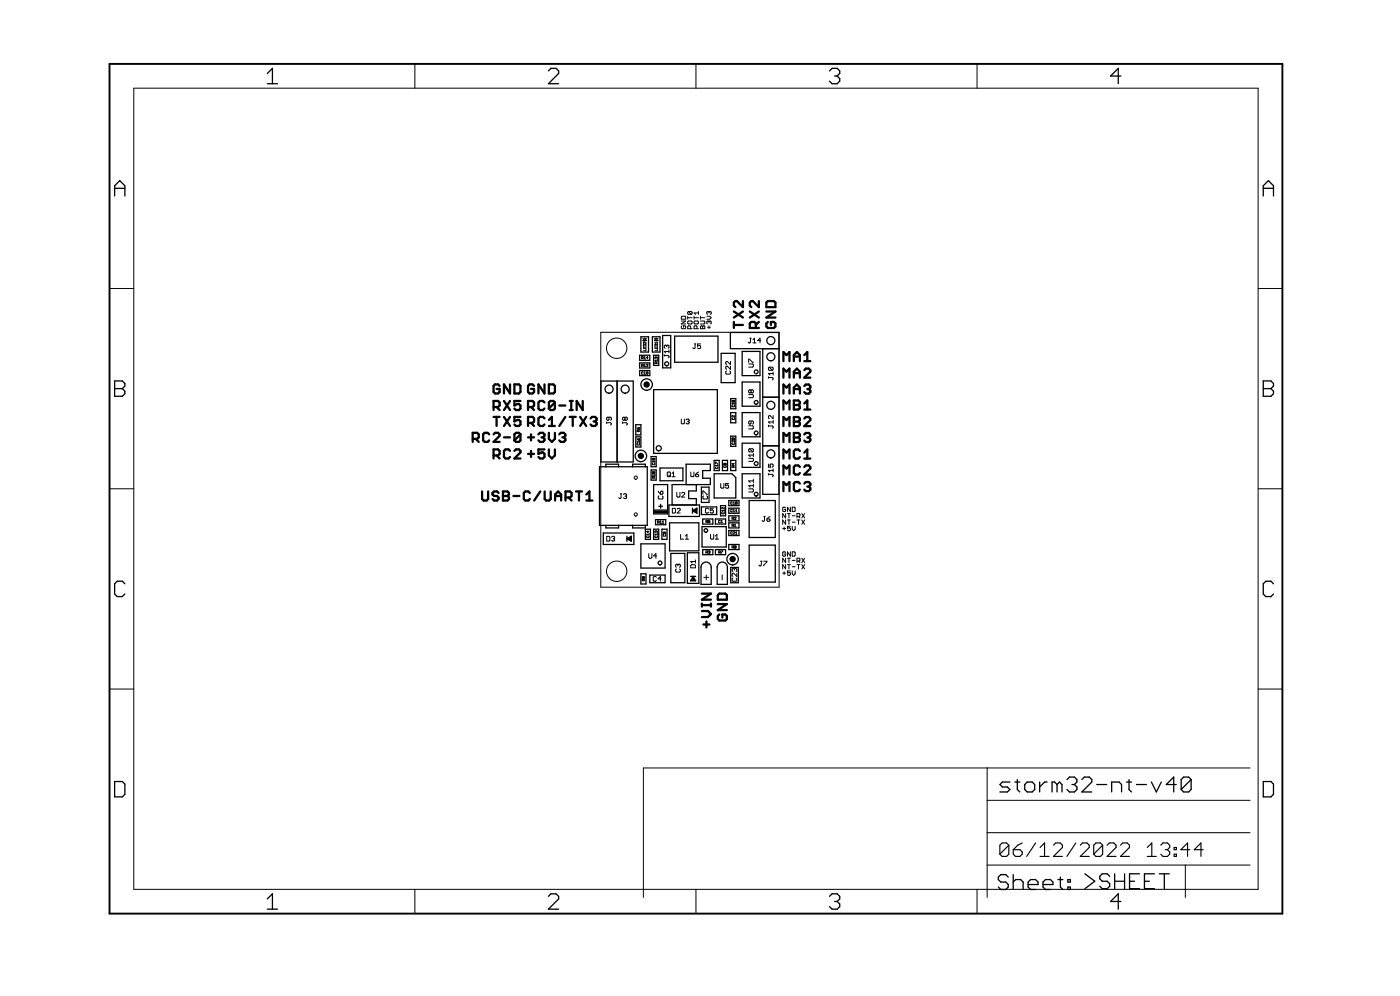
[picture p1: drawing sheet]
<svg xmlns="http://www.w3.org/2000/svg" width="286mm" height="203mm" viewBox="0 0 286 203" stroke-linecap="round" stroke-linejoin="round" font-family="sans-serif">
<g fill="none" stroke="#000" stroke-width=".2">
<path d="M27.3 18h229.5v163.4h-229.5zM84.7 13v5M142 13v5M199.4 13v5M22.4 58.9h4.9M256.8 58.9h4.9M122.6 67.8h36.4v52h-36.4zM131 73.1h.2l.1-.3-.3-.1v.5M131 74.6h.2l.1-.2-.3-.1v.5M131.1 73.1l.2 .1M131.1 74.6l.2 .2M131.2 69.1h.8"/>
<path d="M131.2 69.5l.4-.4 .4 .4zM131.3 75.9h-.3v.5l.3-.1M131.3 70.7v.4h.5v-.4M131.4 70.2h.4v.4h-.5zM131.4 72.9l.2-.2v.5M131.4 74.5l.2-.2v.5M131.4 76l.2-.1v.5M131.4 73.2h.4M131.4 74.8h.4M131.4 76.4h.4M131.6 70.9v.2M131.6 69v.1"/>
<path d="M131.6 69.5v.1M131.8 69.8v.3l-.3-.3h-.2l.1 .3M131.8 71.2v.3h-.5M131.9 74.4h.4l-.4 .4h.4M132.3 76.1l-.4-.1 .1-.1h.3v.4h-.4M132.3 73h-.4l.3-.3v.5M133.5 69.1h.8M133.5 69.5l.4-.4 .4 .4zM133.7 70.7v.4h.5v-.4M133.8 70.2h.3l.1 .4h-.5zM133.9 70.9v.2M133.9 72.9v.1"/>
<path d="M133.9 72.9h.3l-.1 .3M133.9 72.9h-.2l.1 .3M133.9 69v.1M133.9 69.5v.1M134 74.1v-.2l-.2-.1-.1 .3h.5M134.2 73.8l-.2 .2M134.2 71.2v.3h-.5M134.2 69.8v.3M134.2 73.3v.4M134.2 69.9h-.5l.1 .2M134.2 73.5h-.5l.1 .2M135.6 72.5h.8l.1 .2-.1 .3"/>
<path d="M135.6 72.4v.3M136.1 70.6l.1-.2 .3 .2-.1 .5M136.1 70.6l-.2-.2-.3 .2 .1 .5M136.1 70.6v.1M136.5 71.7h-.9l.3 .3M136.5 71.4v.6M139.1 65.5h.9l-.9 .6h.9M139.1 64.7l.1-.2h.6l.2 .2v.4h-.9zM139.2 66.5l-.1 .1 .1 .5h.6l.2-.5-.5-.1v.3M140.4 65.6l.1-.1h.6l.2 .4-.2 .2h-.6zM140.4 64.8h.9M140.4 64.5v.6"/>
<path d="M140.5 63.5h.6l.2 .2-.2 .4M140.5 63.5l-.1 .5 .1 .1h.6M140.5 63.5l.6 .6M141 67.1v-.5l-.2-.1-.4 .1v.5h.9M141.7 65.6l.1-.1h.6l.2 .4-.2 .2h-.6zM141.7 64.8h.9M141.7 64.5v.6M141.7 70.2h.3M141.9 70.2v.8l-.2 .1-.3-.1M142.3 67.1v-.5l-.5-.1-.1 .1v.5h.9M142.6 63.5v.6M142.6 63.8h-.9l.3 .3"/>
<path d="M143 65.5h.7l.2 .1-.2 .5h-.7M143 66.6l.1-.1 .3 .1 .3-.1 .2 .1v.5h-.9zM143 64.5v.6M143 64.8h.9M143 70.2h-.6v.4l.4-.1 .2 .5-.2 .1-.4-.1M143.4 66.6v.5M144.3 64.5h.6l.3 .3-.3 .3h-.6M144.4 66.8h.6M144.7 63.7v.1M144.7 65.6v.2M144.7 66.5v.6M144.7 65.6l-.1-.1-.3 .1 .1 .5"/>
<path d="M144.7 63.7l-.1-.2-.3 .2 .1 .4M144.7 65.6l.2-.1 .3 .1-.2 .5M144.7 63.7l.2-.2 .3 .2-.2 .4M148.3 75.7l-.2 .1 .2 .5h.6l.2-.1-.2-.5M149.1 73.7v.7l-.6-.7-.4 .2 .2 .5M149.1 74.7v.7l-.6-.7-.4 .2 .2 .5M152.8 74.3h.8l.2 .1-.2 .5h-.8M152.8 73.9v-.6l1 .6M153 69h.3M153.2 69v.8l-.2 .2-.3-.2M153.3 79.7l.2-.2 .3 .2-.2 .5-.3-.2M153.3 79.7l-.2-.2-.3 .2 .2 .5 .3-.2"/>
<path d="M153.3 79.7v.3M153.7 70h.6M153.7 69.3l.3-.3v1M155.3 69.5h-.7l.5-.5v1M156.8 77h.8l.2 .2-.2 .3M156.8 76.9v.3M157 74.9h.6l.2 .2-.2 .4M157 74.9l-.2 .2 .2 .4h.6M157 74.9l.6 .6M157.8 75.9v.6M157.8 76.2h-1l.4 .3M22.4 99.7h4.9"/>
<path d="M123.8 86.1v.3M123.8 86.2h.8l.2 .2-.2 .3M124.3 85.1v.5l-.2 .2-.3-.2 .2-.5h.6l.2 .2-.2 .5M127.1 86.2h.8l.1 .2-.1 .3M127.1 86.1v.3M127.6 85.3l.1-.2 .3 .2-.1 .5-.3-.2M127.6 85.3l-.2-.2-.3 .2 .1 .5 .4-.2M127.6 85.3v.3M130 87.2l.3 .4M130 89.5l.3 .3M130.1 90.5v.3h.4v-.3M130.3 89.6l.2-.1v.2l-.2 .1z"/>
<path d="M130.4 88.1l-.1-.4-.3 .1v.3h.5M130.4 87.2l.1 .1v.3h-.2zM130.5 87.7l-.1 .2M130.5 90v.3M130.5 90.1h-.5l.2 .2M133.2 93.5v.3h.2v-.3l.3 .1-.1 .2M133.2 94.5v.3h.4v-.3M133.2 96.2v.4h.4M133.2 96.2h.4v.4M133.2 96.2l.4 .4M133.5 97.5v-.2l-.3-.1v.3h.5M133.7 94.2h-.5l.1 .1"/>
<path d="M133.7 94v.3M133.7 96.7v.4M133.7 97.2l-.2 .2M133.7 96.9h-.5l.1 .2M136.2 96.5l.2-.2 .4 .2v.6l-.1 .2-.5-.2zM136.5 96.9l.3 .4M137.2 97.3h.6M137.2 96.6l.3-.3v1M139.1 85.5v.8l.1 .2 .5-.2v-.8M140 85.7l.5-.2 .2 .2-.2 .3M140.3 86h.2M140.5 86l.2 .1-.2 .4-.5-.2"/>
<path d="M141 96.3v.8l.2 .2 .4-.2v-.8M142 96.8h.5l.1 .3-.5 .2zM142.6 96.3l-.6 .5M146 94.6v-.3l.5 .3M146.1 95.3v.3h.3v-.3M146.5 94.8v.3M146.5 94.9h-.5l.2 .2M147.1 98.6v.8l.2 .2 .4-.2v-.8M147.8 95v.3h.3v-.3M148 94.6h-.3l.1 .3 .2-.1M148 94.6h.2l-.1 .3-.1-.1M148 94.6v.2"/>
<path d="M148.7 98.6h-.6v.5l.3-.1 .3 .1-.1 .5-.5-.2M149.5 82.7v.3h.3v-.3M149.5 85.3v.3h.3v-.3M149.5 89.4v.3h.3M149.5 90.3v.4h.3v-.4M149.5 89.4h.3v.3M149.5 89.4l.3 .3M149.7 81.8h-.3l.1 .2 .2-.1M149.7 81.8h.2l-.1 .2-.1-.1M149.7 94.5v.4l-.3-.3h.5M149.7 81.8v.1M149.7 95.3v-.2l-.2-.1-.1 .3h.5"/>
<path d="M149.9 84.8v.3l-.3-.3-.2 .1 .1 .2M149.9 89.8v.4l-.3-.4-.2 .1 .1 .3M149.9 82.2v.3M149.9 95l-.2 .2M149.9 82.3h-.5l.2 .2M152.8 80.5h.8l.2 .2-.2 .4h-.8M152.8 86.9h.8l.2 .1-.2 .5h-.8M152.8 93.5h.8l.2 .2-.2 .4h-.8M152.8 99.7h.8l.2 .2-.2 .5h-.8M153 91.6l.6 .6M153 91.6h.6l.2 .1-.2 .5M153 91.6l-.2 .4 .2 .2h.6"/>
<path d="M153.3 85.9v.5l-.2 .1-.3-.1 .2-.5h.6l.2 .2-.2 .4M153.8 92.5v.7M153.8 97.8v.6M153.8 98.8v.6M153.8 92.8h-1l.3 .4M153.8 99.1h-1l.3 .3M153.8 98.1h-1l.3 .3M156.8 94.7v.6h.5l-.1-.3 .1-.3 .5 .1-.2 .5M156.8 96.8h.8l.2 .1-.2 .4M156.8 86.9h.8l.2 .2-.2 .3M156.8 86.7v.4M156.8 96.6v.3"/>
<path d="M157.8 84.8v.6l-.6-.6-.4 .2 .2 .4M157.8 85.8v.6M157.8 95.6v.7M157.8 96h-1l.4 .3M157.8 86.1h-1l.4 .3M256.8 99.7h4.9M123.8 109.4h.5l.2 .2v.6l-.2 .2h-.5zM124.8 109.6l.5-.2 .2 .2-.2 .3M125.1 109.9h.2M125.3 109.9l.2 .2-.2 .3-.5-.2M126.6 100.7h.3M126.8 100.7v.8l-.2 .2-.3-.2"/>
<path d="M127.3 100.9l.4-.2 .2 .2-.2 .3M127.6 101.2h.1M127.7 101.2l.2 .2-.2 .3-.4-.2M131.3 117.7v.2h-.2l.1-.2h.3v.3M131.4 118.5v-.3l-.2-.1-.1 .4h.5M131.6 118.1l-.2 .2M132.1 109.3v.3h.3v-.3M132.2 108.3v.4l-.2-.3h.5M132.4 112.9v.8l.2 .2 .5-.2v-.8M132.5 108.8v.4M132.5 109h-.5l.2 .2M133.8 109.3v.3h.3v-.3"/>
<path d="M133.9 108.4v.1M133.9 108.4h.3l-.1 .3M133.9 108.4h-.2l.1 .3M134 117.8l-.2-.2-.5 .2v.6l.2 .2 .5-.2M134 113.4h-.6l.5-.5v1M134.2 108.8v.4M134.2 109h-.5l.1 .2M134.2 106.6h.3v-.2l-.3-.1v.5M134.4 100.2l.4 .6M134.4 106.6l.1 .2M134.5 101.2l-.1 .1 .1 .5h.7l.1-.2-.1-.4M134.7 106.4l.2-.1v.5"/>
<path d="M134.7 106.8h.3M134.8 100.4l.2-.2 .3 .2-.1 .4h-.4zM134.9 118.1h-.6l.5-.5v1M135.2 106.4l.1-.1v.5M135.2 106.8h.3M135.5 109v.4l.4-.1-.1-.3M135.6 108.6v.2h-.2l.1-.2h.3v.3M137.2 103.7h.5l.2 .2v.6l-.2 .2h-.5zM138.1 116.1l-.2 .1 .2 .5h.6l.2-.1-.2-.5M138.1 100.5v.8l.2 .1 .5-.1v-.8M138.2 103.9l.2-.2 .4 .2-.6 .8h.6M138.4 115.3l-.2-.2-.3 .2 .2 .4"/>
<path d="M138.4 115.3l.1-.2 .4 .2-.2 .4M138.4 115.3v.1M138.9 109v1h.7M139.1 100.6l.2-.1 .5 .1-.7 .8h.7M139.9 110h.6M139.9 109.4l.3-.4v1M141.1 115.2h.7l.1 .2v.4h-.9v-.4zM141.9 114.2v.7M141.9 114.6h-.9l.3 .3M143.5 100.8v-.6l.9 .6M143.6 101.2l-.1 .1 .1 .5h.7l.1-.2-.1-.4M143.6 117.8h1.1"/>
<path d="M144.1 106.5h.2l.1-.3h-.3v.4M144.1 112.7l.3-.1-.1-.2h-.2v.5M144.2 117.3v1M144.3 106.5l.1 .1M144.3 112.7l.1 .2M144.6 112.5l.2-.1v.2M144.6 103.9l-.1-.2-.5 .2v.6l.2 .2 .4-.2M144.7 112.6h.1M144.8 112.6v.3l-.2-.1M144.9 106.2h-.3v.2h.3l-.1 .2h-.2M145 109v.8l.2 .2 .5-.2v-.8M145.6 103.7h-.6v.5l.3-.2 .3 .2-.2 .5-.4-.2"/>
<path d="M146 110h.6M146 109.4l.3-.4v1M146.7 112.7l.3-.1-.1-.2h-.2v.5M146.9 112.7l.1 .2M147 106.2h-.3v.4h.3M147.2 106.6h.3M147.2 106.3l.1-.1v.4M147.2 112.4h.3l-.3 .5M147.4 117.3v1M147.4 104.5v.3h.3v-.3M147.8 103.5v.4l-.3-.4-.2 .1 .1 .3M147.8 104v.3"/>
<path d="M147.8 104.2h-.5l.2 .1M149.4 105.8h.3v-.3h-.3v.5M149.4 107.3l.3-.1v-.3h-.3v.5M149.4 111.7l.3-.1v-.2h-.3v.4M149.5 104h-.3v.4h.3M149.5 108.6h-.3v.3h.3M149.5 102.5h-.3v.3h.3M149.6 111.7l.1 .1M149.6 107.3l.1 .1M149.6 105.8l.1 .2M149.6 117.9l-.2 .2 .2 .5h.6l.2-.2-.2-.5M149.6 108.6h.4l-.4 .4h.4"/>
<path d="M149.6 104.4h.4M149.6 104.1l.2-.2v.5M149.6 102.5l.2-.1v.5M149.6 102.9h.4M149.9 105.6h.3l-.3 .4h.3M149.9 107.1l.2-.2v.5M149.9 107.4h.3M149.9 116.2v.1M149.9 116.2l-.1-.2-.4 .2 .2 .4M149.9 116.2l.2-.2 .3 .2-.2 .4M150 111.6v-.2h.2v.2M150 111.6v.2h.2v-.2"/>
<path d="M150 111.6h.2M150.1 109h.4M150.1 104.4h.4M150.1 104.1l.2-.2v.5M150.1 108.7l.2-.2v.5M150.4 117v.6l-.6-.6-.4 .1 .2 .5M150.5 102.5l-.4 .3M150.5 102.5h-.4v.3M150.5 102.5v.3h-.4M155.2 114.5h.3M155.4 114.5v.8l-.2 .2-.3-.2M155.9 105.4h.3"/>
<path d="M155.9 114.5h.6l-.6 1M156 105.4v.8l-.1 .2-.3-.2M156.5 105.9h.5l.2 .3-.5 .2zM157.2 105.4l-.7 .5M159.8 107.8h.5M159.8 116.9h.5M160.1 107.5v.6M160.1 116.6v.6M160.3 103.6l-.1-.1-.4 .1v.6l.1 .2 .4-.2v-.3h-.2M160.3 104.8v.9l-.5-.9v.9M160.3 106.1v.9l-.5-.9v.9M160.3 112.7l-.1-.1-.4 .1v.6l.1 .2 .4-.2v-.3h-.2"/>
<path d="M160.3 113.9v.9l-.5-.9v.9M160.3 115.2v.9l-.5-.9v.9M160.7 106.1h.6M160.7 104.8h.6M160.7 115.2h.6M160.7 113.9h.6M161 104.8v.9M161 106.1v.9M161 113.9v.9M161 115.2v.9M161.3 107.4h-.6v.4l.5-.1 .1 .4-.1 .2-.5-.2M161.3 103.5v.9l-.6-.9v.9"/>
<path d="M161.3 112.6v.9l-.6-.9v.9M161.3 116.5h-.6v.4l.5-.1 .1 .4-.1 .2-.5-.2M161.7 103.5h.4l.2 .1v.6l-.2 .2h-.4zM161.7 107.4v.6l.3 .3 .3-.3v-.6M161.7 112.6h.4l.2 .1v.6l-.2 .2h-.4zM161.7 116.5v.6l.3 .3 .3-.3v-.6M161.7 106.5h.6M161.7 105.2h.6M161.7 115.6h.6M161.7 114.3h.6M162.7 106.1h.6M162.7 105.4h.4l.2-.2-.2-.4h-.4v.9"/>
<path d="M162.7 114.5h.4l.2-.2-.2-.4h-.4v.9M162.7 115.2h.6M163 106.1v.9M163 115.2v.9M163 105.4l.3 .3M163 114.5l.3 .3M163.6 106.1l.6 .9M163.6 104.8l.6 .9M163.6 115.2l.6 .9M163.6 113.9l.6 .9M164.2 106.1l-.6 .9M164.2 104.8l-.6 .9"/>
<path d="M164.2 115.2l-.6 .9M164.2 113.9l-.6 .9M22.4 140.6h4.9M201.5 156.7v26.4M255.1 156.7h-123.8v26.4M256.8 140.6h4.9M201.5 176.5h53.6M201.5 169.9h53.6M201.5 163.3h53.6M241.9 176.5v6.6M84.7 181.4v5M142 181.4v5"/>
<path d="M199.4 181.4v5"/>
<circle cx="125.9" cy="71" r="2.08"/>
<circle cx="129.8" cy="97.4" r=".32"/>
<circle cx="125.9" cy="116.5" r="2.08"/>
<circle cx="129.8" cy="105" r=".33"/>
</g>
<g fill="none" stroke="#000" stroke-width=".46">
<path d="M102 78.7l-.3-.3h-.7l-.3 .3v1.3l.3 .3h.7l.3-.3v-.7h-.6M104.1 78.4v1.9l-1.2-1.9v1.9M105 78.4h.9l.3 .3v1.3l-.3 .3h-.9zM109 78.7l-.3-.3h-.6l-.3 .3v1.3l.3 .3h.6l.3-.3v-.7h-.6M111.1 78.4v1.9l-1.2-1.9v1.9M112 78.4h1l.3 .3v1.3l-.3 .3h-1zM149.8 66.3h1.8M149.8 65.7v1.2M149.8 63.6l1.8 1.2M151.6 61.4v1.3l-1.2-1.3h-.3l-.3 .3v.6l.3 .4M151.6 63.6l-1.8 1.2M153 63.6l1.9 1.2"/>
<path d="M154.3 66.9v-.9l-.3-.3h-.7l-.3 .3v.9h1.9M154.9 61.4v1.3l-1.2-1.3h-.4l-.3 .3v.6l.3 .4M154.9 65.7l-.6 .6M154.9 63.6l-1.9 1.2M156.4 63.6h1.9l-1.9 1.2h1.9M156.7 65.7l-.3 .3v.6l.3 .3h1.3l.3-.3v-.6l-.3-.3h-.7v.6M156.7 61.4h1.3l.3 .3v1h-1.9v-1zM159.9 73.7v-1.9l.6 .6 .6-.6v1.9M159.9 77.1v-1.9l.6 .6 .6-.6v1.9M162 73.7v-1.3l.6-.6 .7 .6v1.3M162 77.1v-1.3l.6-.6 .7 .6v1.3M162 79.4h1.3"/>
<path d="M162 76.1h1.3M162 72.7h1.3M164.2 75.5l.3-.3h.6l.3 .3v.3l-1.2 1.3h1.2M164.2 78.8l.3-.3h.6l.3 .3v.3l-.3 .3M164.2 72.4l.6-.6v1.9M164.2 73.7h1.2M164.8 79.4h.3M165.1 79.4l.3 .3v.3l-.3 .3h-.6l-.3-.3M96.5 89.5h.9l.3-.3v-.6l-.3-.3h-.9v1.9M97.1 89.5l.6 .7M99.8 88.6l-.3-.3h-.6l-.3 .3v1.2l.3 .4h.6l.3-.4M100.7 92.9h1l.3-.3v-.6l-.3-.3h-1v1.8"/>
<path d="M100.7 88.6l.3-.3h.7l.3 .3v.3l-1.3 1.3h1.3M100.7 85.1h1.3M100.7 83h1l.3-.3v-.6l-.3-.3h-1v1.9M101.4 83l.6 .7M101.4 85.1v1.8M101.4 92.9l.6 .6M102.9 89.2h1.2M102.9 81.8l1.2 1.9M102.9 85.1l1.2 1.8M104.1 92l-.3-.3h-.6l-.3 .3v1.2l.3 .3h.6l.3-.3M104.1 81.8l-1.2 1.9M104.1 85.1l-1.2 1.8"/>
<path d="M105 92l.3-.3h.6l.3 .3v.3l-1.2 1.2h1.2M106.2 88.6l-.3-.3h-.6l-.3 .3v1.2M106.2 88.6v1.2l-.3 .4h-.6l-.3-.4M106.2 85.1h-1.2v.9l.6-.3h.3l.3 .3v.6l-.3 .3h-.6l-.3-.3M106.2 81.8h-1.2v.9l.6-.3h.3l.3 .3v.6l-.3 .4h-.6l-.3-.4M106.2 88.6l-1.2 1.2M107.8 89.2h1.2M107.8 86.3h.9l.3-.3v-.6l-.3-.3h-.9v1.8M107.8 83h.9l.3-.3v-.6l-.3-.3h-.9v1.9M107.8 92.6h1.2M108.4 83l.6 .7M108.4 86.3l.6 .6"/>
<path d="M108.4 88.6v1.2M108.4 92v1.2M109.9 88.6l.3-.3h.6l.3 .3v.3l-.3 .3M110.5 89.2h.3M110.8 89.2l.3 .3v.3l-.3 .4h-.6l-.3-.4M111.1 91.7h-1.2v.9l.6-.3h.3l.3 .3v.6l-.3 .3h-.6l-.3-.3M111.1 85.4l-.3-.3h-.6l-.3 .3v1.2l.3 .3h.6l.3-.3M111.1 82.1l-.3-.3h-.6l-.3 .3v1.2l.3 .4h.6l.3-.4M112 88.3v1.2l.6 .7 .7-.7v-1.2M112 91.7v1.2l.6 .6 .7-.6v-1.2M112 86.9h1.3M112 85.7l.6-.6v1.8"/>
<path d="M113.3 82.1l-.3-.3h-.7l-.3 .3v1.2M113.3 82.1v1.2l-.3 .4h-.7l-.3-.4M113.3 82.1l-1.3 1.2M114.2 88.6l.3-.3h.6l.3 .3v.3l-.3 .3M114.2 82.7h1.2M114.8 89.2h.3M115.1 89.2l.3 .3v.3l-.3 .4h-.6l-.3-.4M115.4 85.1l-1.2 1.8M116.3 85.1h1.2M116.3 81.8h.6M116.3 83.7h.6M116.6 81.8v1.9"/>
<path d="M116.9 85.1v1.8M118.4 85.1l1.2 1.8M118.9 81.8v1.9l-1.2-1.9v1.9M119.6 85.1l-1.2 1.8M120.5 85.4l.4-.3h.6l.3 .3v.3l-.3 .3M121.2 86h.3M121.5 86l.3 .3v.3l-.3 .3h-.6l-.4-.3M159.9 80.3v-1.8l.6 .6 .6-.6v1.8M159.9 83.6v-1.9l.6 .6 .6-.6v1.9M159.9 86.9v-1.8l.6 .6 .6-.6v1.8M159.9 90.2v-1.9l.6 .7 .6-.7v1.9M159.9 93.6v-1.9l.6 .6 .6-.6v1.9"/>
<path d="M159.9 96.8v-1.8l.6 .6 .6-.6v1.8M162 80.3v-1.2l.6-.6 .7 .6v1.2M162 81.7h1l.3 .3v.3l-.3 .3 .3 .3v.3l-.3 .4h-1zM162 85.1h1l.3 .3v.3l-.3 .3 .3 .3v.3l-.3 .3h-1zM162 88.3h1l.3 .3v.4l-.3 .3 .3 .3v.3l-.3 .3h-1zM162 89.3h1M162 86h1M162 82.6h1M163.3 98.7l-.3-.4h-.7l-.3 .4v1.2l.3 .3h.7l.3-.3M163.3 92l-.3-.3h-.7l-.3 .3v1.3l.3 .3h.7l.3-.3M163.3 95.3l-.3-.3h-.7l-.3 .3v1.2l.3 .3h.7l.3-.3M164.2 98.7l.3-.4h.6l.3 .4v.3l-.3 .3"/>
<path d="M164.2 85.4l.3-.3h.6l.3 .3v.3l-1.2 1.2h1.2M164.2 88.6l.3-.3h.6l.3 .3v.4l-.3 .3M164.2 95.3l.3-.3h.6l.3 .3v.3l-1.2 1.2h1.2M164.2 93.6h1.2M164.2 92.3l.6-.6v1.9M164.2 82.3l.6-.6v1.9M164.2 83.6h1.2M164.8 99.3h.3M164.8 89.3h.3M165.1 99.3l.3 .3v.3l-.3 .3h-.6l-.3-.3M165.1 89.3l.3 .3v.3l-.3 .3h-.6l-.3-.3M98.4 100.3v1.5l.3 .3h.6l.3-.3v-1.5"/>
<path d="M101.8 100.6l-.3-.3h-.7l-.3 .3v.3l.3 .3h.7l.3 .3v.3l-.3 .3h-.7l-.3-.3M102.7 100.3h.9l.3 .3v.3l-.3 .3 .3 .3v.3l-.3 .3h-.9zM102.7 101.2h.9M104.8 101.2h1.2M108.1 100.6l-.3-.3h-.6l-.3 .3v1.2l.3 .3h.6l.3-.3M110.3 100.3l-1.3 1.8M111.2 100.3v1.5l.3 .3h.6l.3-.3v-1.5M113.3 102.1v-1.2l.6-.6 .6 .6v1.2M113.3 101.2h1.2M115.4 101.5h1l.3-.3v-.6l-.3-.3h-1v1.8M116 101.5l.7 .6M117.6 100.3h1.2"/>
<path d="M118.2 100.3v1.8M119.7 100.9l.6-.6v1.8M119.7 102.1h1.2M159.9 100.2v-1.9l.6 .7 .6-.7v1.9M143.3 121.1h1.8l-1.8 1.2h1.8M143.3 124.7h1.2l.6 .6-.6 .6h-1.2M143.3 123.5h1.8M143.3 123.1v.7M143.6 127.4h1.2M144.2 126.8v1.2M145.1 123.1v.7M146.5 121.4l.3-.3h1.3l.3 .3v.9h-1.9z"/>
<path d="M146.5 123.2h1.9l-1.9 1.3h1.9M146.8 125.4l-.3 .3v.6l.3 .3h1.3l.3-.3v-.6l-.3-.3h-.7v.6"/>
</g>
<g fill="none" stroke="#000" stroke-width=".26">
<path d="M54.6 15l1-1.1v3.2M54.6 17.1h2M111.9 14.5l.6-.6h1l.5 .6v.5l-2.1 2.1h2.1M169.3 14.5l.5-.6h1.1l.5 .6v.5l-.5 .5M170.3 15.5h.6M170.9 15.5l.5 .5v.6l-.5 .5h-1.1l-.5-.5M228.8 15.5h-2.1l1.5-1.6v3.2M23.4 40v-2.1l1-1 1.1 1v2.1M23.4 38.4h2.1M257.8 38.4h2.1M257.8 40v-2.1l1.1-1 1 1v2.1M23.4 77.7h1.6l.5 .5v.6l-.5 .5 .5 .5v.5l-.5 .5h-1.6z"/>
<path d="M23.4 79.3h1.6M122.7 77.7h6.6v16.6h-6.6zM125.9 77.7v16.6M126 77.7v16.6M130.6 72.5h2v1h-2zM130.6 74h2v1.1h-2zM130.6 75.6h2v1h-2zM130.8 68.7h1.6v3.1h-1.6zM133.2 68.7h1.5v3.1h-1.5zM133.4 72.5h1.1v2.1h-1.1zM133.4 79.5h13v13h-13zM135.3 68.4h1.6v6.6h-1.6z"/>
<path d="M137.7 68.6h8.8v5.3h-8.8zM147.2 72.1h2.9v6h-2.9zM151.5 71.7h3.6v4.9h-3.6zM151.5 77.9h3.6v5h-3.6zM155.7 71.1v29.8h3.3v-33.1h-9.9v3.3h9.9M257.8 77.7h1.6l.5 .5v.6l-.5 .5 .5 .5v.5l-.5 .5h-1.6zM257.8 79.3h1.6M122.4 95.2h9.7v12h-9.7zM123.7 95.2v-.5h2.6v.5M129.1 95.2v-.5h2.6v.5M129.8 86.6h1v2.1h-1zM129.8 89.1h1v2.1h-1z"/>
<path d="M132.9 93.1h1v2.1h-1zM132.9 95.9h1v2.1h-1zM133.4 98.9h2.9v5.9h-2.9zM134.7 95.5h4.7v2.6h-4.7zM140 98.9v-4.2h5v1.3h-1.6v1.6h1.6v1.3h-7.8v4.1M142.1 98.9v1.3h-1.5v1.5h1.5v1.3M143.2 99.4h1.5v3.1h-1.5zM145.8 96.7h3.6l.8 .7v4.2h-4.4zM145.8 93.9h1v2.1h-1zM147.5 93.9h1v2.1h-1zM149.1 81.3h1.1v2.1h-1.1zM149.1 84.2h1.1v2.1h-1.1z"/>
<path d="M149.1 89h1.1v2.1h-1.1zM149.1 93.9h1.1v2.1h-1.1zM151.5 84.2h3.6v4.9h-3.6zM151.5 90.4h3.6v5h-3.6zM151.5 96.7h3.6v4.9h-3.6zM155.7 90.9h3.3M155.7 81h3.3M25.5 119.1l-.5-.5h-1.1l-.5 .5v2.1l.5 .5h1.1l.5-.5M123.1 108.7h6.3v2.4h-6.3zM123.7 107.2v.5h2.6v-.5M128 109.9l.9-.5v1zM128 109.4v1"/>
<path d="M128.1 109.9l.6-.2v.5l-.4-.3h.4M129.1 107.2v.5h2.6v-.5M130.8 111h5v4.9h-5zM130.8 117.1h1.1v2h-1.1zM131.7 108h1.1v2h-1.1zM132.6 117.3h3.2v1.6h-3.2zM133.4 108h1.1v2h-1.1zM133.4 104.1h2.9M133.4 104.3h2.9M133.4 104.6h2.9M133.8 106h2.1v1.1h-2.1zM134.5 103.3h.7"/>
<path d="M134.8 102.9v.8M135.1 108h1v2h-1zM136.5 103h6.3v2.4h-6.3zM136.7 106.7h5.9v5.7h-5.9zM136.9 112.9h2.9v6h-2.9zM140.3 112.8h2.3v6.2h-2.3zM141 117.6h1M141.3 104.2l1-.5v1zM141.3 103.7v1M141.5 117.6l.5 .9h-1zM141.5 117.7l.2 .7h-.5l.3-.4v.4M141.5 104.2l.6-.3v.6l-.4-.3h.4"/>
<path d="M143.2 103.4h3.1v1.6h-3.1zM143.3 115.1a1.04 1.04 0 0 1 1.1-.4 1.04 1.04 0 0 1 .8 1v3.5h-2.1v-3.5zM143.3 107.4h4.9v4.2h-4.9zM143.4 105.9h2.1v1h-2.1zM143.4 112.1h2.1v1.1h-2.1zM146 105.9h2.1v1h-2.1zM146 112.1h2.1v1.1h-2.1zM146.6 115.1a1.04 1.04 0 0 1 1.1-.4 1.04 1.04 0 0 1 .8 1v3.5h-2.1v-3.5zM147.1 103.2h1v2h-1zM148.8 106.7h2v1h-2zM148.8 111.1h2v1h-2zM148.8 102.1h2v1.1h-2z"/>
<path d="M148.8 103.7h2v1h-2zM148.8 105.2h2v1.1h-2zM148.8 108.2h2v1.1h-2zM149.1 115.8h1.6v3.1h-1.6zM152.9 102.1h5.3v7.6h-5.3zM152.9 111.2h5.3v7.6h-5.3zM259.9 119.1l-.5-.5h-1l-.6 .5v2.1l.6 .5h1l.5-.5M23.4 159.4h1.6l.5 .6v2.1l-.5 .5h-1.6zM206.1 159.5h-1.5l-.5 .6 .5 .5h1l.5 .5-.5 .5h-1.5M207.1 159.5h1M207.6 159v2.1l.5 .5M209.7 159.5h1l.5 .6v1l-.5 .5h-1l-.5-.5v-1z"/>
<path d="M212.2 159.5v2.1M213.7 159.5h-.5l-1 1.1M217.8 159l.5-.5h1l.5 .5v.5l-.5 .6M220.8 159l.5-.5h1l.5 .5v.5l-2 2.1h2M229.9 159.5h1.1M230.4 159v2.1l.6 .5M235 159.5l1 2.1 1-2.1M243.1 159v2.1l-.5 .5h-1l-.5-.5M243.1 159l-.5-.5h-1l-.5 .5v2.1M243.1 159l-2 2.1M257.8 159.4h1.6l.5 .6v2.1l-.5 .5h-1.6zM205.8 178.9l-.5-.5h-1l-.5 .5v.5l.5 .6h1l.5 .5v.5l-.5 .5h-1l-.5-.5"/>
<path d="M206.8 180l.5-.6h1l.5 .6v1.5M206.8 178.4v3.1M215.7 160.1l-.5-.6h-.5v2.1M215.7 160.1v1.5M215.7 160.1l.6-.6 .5 .6v1.5M215.9 179.4h1M216.4 178.9v2.1l.5 .5M218 179.4h.5v.6h-.5zM218.8 160.1h.5M219.3 160.1l.5 .5v.5l-.5 .5h-1l-.5-.5M221.4 178.3l2.1 1.5-2.1 1.5M223.9 160.1h2"/>
<path d="M226.5 178.8l-.5-.5h-1l-.5 .5v.5l.5 .5h1l.5 .5v.5l-.5 .5h-1l-.5-.5M226.9 161.6v-2.1h1.5l.5 .6v1.5M227.5 179.8h2M227.5 178.3v3M229.5 178.3v3M230.6 179.8h1M232 160.1h2M232.6 178.3h-2v3h2M233.6 179.8h1M235.6 178.3h-2v3h2M236.6 178.3h2.1M237.6 178.3v3"/>
<path d="M240.1 160.1h-2.1l1.6-1.6v3.1M54.6 183.4l1-1v3.1M54.6 185.5h2M111.9 182.9l.6-.5h1l.5 .5v.5l-2.1 2.1h2.1M169.3 182.9l.5-.5h1.1l.5 .5v.5l-.5 .5M170.3 183.9h.6M170.9 183.9l.5 .5v.6l-.5 .5h-1.1l-.5-.5M209.8 180.5h2.1v-.5l-.5-.6h-1l-.6 .6v1l.6 .5h1M212.9 180.5h2v-.5l-.5-.6h-1l-.5 .6v1l.5 .5h1M218 181h.5v.5h-.5zM228.8 183.9h-2.1l1.5-1.5v3.1"/>
<circle cx="124.3" cy="79.4" r=".83"/>
<circle cx="127.6" cy="79.4" r=".83"/>
<circle cx="132" cy="78.5" r="1.17"/>
<circle cx="136.1" cy="74.2" r=".41"/>
<circle cx="154.3" cy="75.9" r=".39"/>
<circle cx="157.3" cy="69.5" r=".83"/>
<circle cx="157.3" cy="72.8" r=".83"/>
<circle cx="130.8" cy="93" r="1.17"/>
<circle cx="134.5" cy="91.5" r=".52"/>
<circle cx="154.3" cy="82.1" r=".39"/>
<circle cx="154.3" cy="88.3" r=".39"/>
<circle cx="154.3" cy="94.6" r=".39"/>
<circle cx="157.3" cy="92.6" r=".83"/>
<circle cx="157.3" cy="82.7" r=".83"/>
<circle cx="134.7" cy="114.9" r=".39"/>
<circle cx="144.1" cy="108.2" r=".37"/>
<circle cx="149.5" cy="114.1" r="1.17"/>
<circle cx="154.3" cy="100.8" r=".39"/>
</g>
<g fill="#000">
<circle cx="132" cy="78.5" r=".65"/>
<circle cx="130.8" cy="93" r=".65"/>
<circle cx="149.5" cy="114.1" r=".65"/>
</g>
<path d="M22.4 13h239.3v173.4h-239.3z" fill="none" stroke="#000" stroke-width=".39"/>
<g fill="none" stroke="#000" stroke-width=".23">
<path d="M205.9 172.4l-.5-.4h-.9l-.4 .4v1.9M205.9 172.4v1.9l-.5 .4h-.9l-.4-.4M205.9 172.4l-1.8 1.9M206.8 173.4h1.4l.4 .4v.5l-.4 .4h-.9l-.5-.4zM208.6 172l-.9 .4-.9 1M211.4 172l-1.8 2.7M212.3 174.7h1.8M212.3 172.9l.9-.9v2.7M215 172.4l.5-.4h.9l.5 .4v.5l-1.9 1.8h1.9M219.6 172l-1.8 2.7M220.5 172.4l.5-.4h.9l.4 .4v.5l-1.8 1.8h1.8M225.1 172.4l-.5-.4h-.9l-.5 .4v1.9"/>
<path d="M225.1 172.4v1.9l-.5 .4h-.9l-.5-.4M225.1 172.4l-1.9 1.9M226 172.4l.4-.4h.9l.5 .4v.5l-1.8 1.8h1.8M228.7 172.4l.5-.4h.9l.4 .4v.5l-1.8 1.8h1.8M234.2 174.7h1.8M234.2 172.9l.9-.9v2.7M236.9 172.4l.5-.4h.9l.4 .4v.5l-.4 .5M237.8 173.4h.5M238.3 173.4l.4 .4v.5l-.4 .4h-.9l-.5-.4M239.7 174.3h.4v.4h-.4zM239.7 172.9h.4v.5h-.4zM242.8 173.4h-1.8l1.4-1.4v2.7"/>
<path d="M245.6 173.4h-1.8l1.3-1.4v2.7"/>
</g>
</svg>
